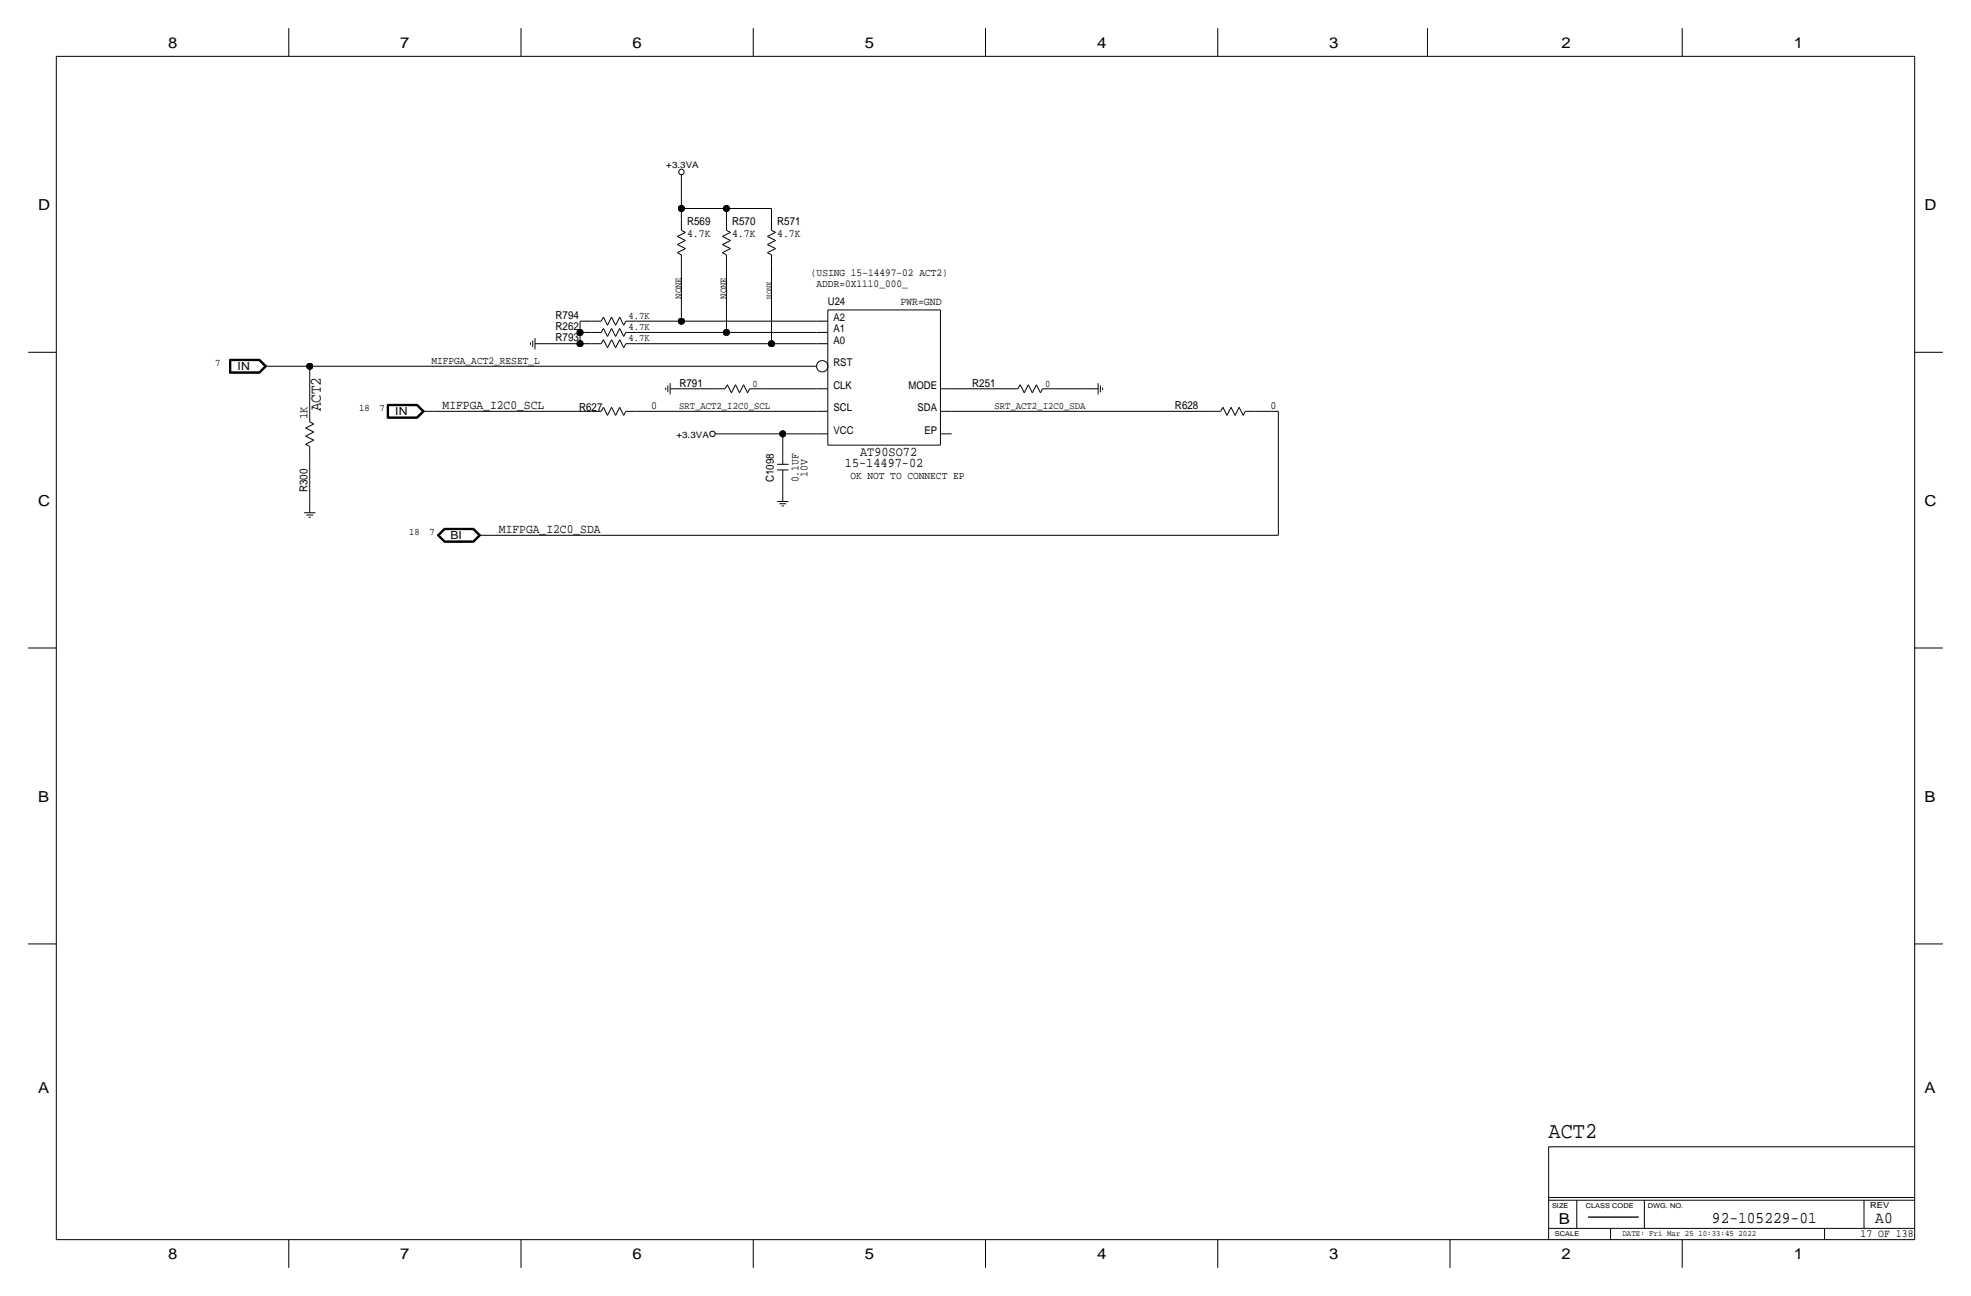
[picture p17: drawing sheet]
<svg xmlns="http://www.w3.org/2000/svg" width="444mm" height="292mm" viewBox="0 0 444 292" stroke-linecap="round" stroke-linejoin="round" font-family="sans-serif">
<defs><g id="words">
<text font-size="5.1" x="349.2" y="256.5">ACT2</text>
<g font-size="3.7">
<text x="386.1" y="275.6">92-105229-01</text>
<text x="422.9" y="275.6">A0</text>
</g>
<text font-size="3.6" x="72.4" y="92.7" transform="rotate(-90 72.4 92.7)">ACT2</text>
<g font-size="3.4">
<text x="37.9" y="10.8">8</text>
<text x="90.3" y="10.8">7</text>
<text x="142.6" y="10.8">6</text>
<text x="195" y="10.8">5</text>
<text x="247.4" y="10.8">4</text>
<text x="299.8" y="10.8">3</text>
<text x="352.2" y="10.8">2</text>
<text x="404.5" y="10.8">1</text>
<text x="8.6" y="47.3">D</text>
<text x="434" y="47.3">D</text>
<text x="8.6" y="114">C</text>
<text x="434" y="114">C</text>
<text x="8.6" y="180.7">B</text>
<text x="434" y="180.7">B</text>
<text x="8.6" y="246.4">A</text>
<text x="434" y="246.4">A</text>
<text x="351.5" y="275.9">B</text>
<text x="37.9" y="283.8">8</text>
<text x="90.3" y="283.8">7</text>
<text x="142.6" y="283.8">6</text>
<text x="195" y="283.8">5</text>
<text x="247.4" y="283.8">4</text>
<text x="299.8" y="283.8">3</text>
<text x="352.1" y="283.8">2</text>
<text x="404.5" y="283.8">1</text>
</g>
<g font-size="3">
<text x="190.5" y="105.2">15-14497-02</text>
<text x="194" y="102.7">AT90SO72</text>
</g>
<g font-size="2.9">
<text x="99.8" y="92.2">MIFPGA_I2C0_SCL</text>
<text x="112.5" y="120.1">MIFPGA_I2C0_SDA</text>
</g>
<text font-size="2.7" x="69.3" y="94.5" transform="rotate(-90 69.3 94.5)">1K</text>
<g font-size="2.5">
<text x="154.9" y="50.8">R569</text>
<text x="154.9" y="53.3">4.7K</text>
<text x="165.1" y="50.8">R570</text>
<text x="165.1" y="53.3">4.7K</text>
<text x="175.3" y="50.8">R571</text>
<text x="175.3" y="53.3">4.7K</text>
<text x="125.3" y="71.9">R794</text>
<text x="203.1" y="68.8">PWR=GND</text>
<text x="125.3" y="77">R793</text>
<text x="125.3" y="74.4">R262</text>
<text x="53.6" y="83.3">IN</text>
<text x="153.2" y="87.1">R791</text>
<text x="219.2" y="87.1">R251</text>
<text x="89.2" y="93.5">IN</text>
<text x="130.6" y="92.7">R627</text>
<text x="146.8" y="92.2">0</text>
<text x="265" y="92.2">R628</text>
<text x="286.5" y="92.2">0</text>
<text x="182.1" y="107.4" transform="rotate(-90 182.1 107.4)">10V</text>
<text x="69.3" y="111" transform="rotate(-90 69.3 111)">R300</text>
<text x="174.5" y="108.7" transform="rotate(-90 174.5 108.7)">C1098</text>
<text x="180.1" y="108.7" transform="rotate(-90 180.1 108.7)">0.1UF</text>
<text x="101.6" y="121.4">BI</text>
<text x="419.6" y="278.9">17 OF 138</text>
</g>
<g font-size="2.4">
<text x="182.9" y="62.2">(USING 15-14497-02 ACT2)</text>
<text x="184.2" y="64.8">ADDR=0X1110_000_</text>
<text x="186.7" y="68.7">U24</text>
<text x="188" y="77.5">A0</text>
<text x="188" y="74.9">A1</text>
<text x="188" y="72.4">A2</text>
<text x="97.3" y="82">MIFPGA_ACT2_RESET_L</text>
<text x="188" y="82.5">RST</text>
<text x="188" y="87.6">CLK</text>
<text x="204.9" y="87.6">MODE</text>
<text x="188" y="92.7">SCL</text>
<text x="206.9" y="92.7">SDA</text>
<text x="188" y="97.8">VCC</text>
<text x="208.5" y="97.8">EP</text>
<text x="191.8" y="107.9">OK NOT TO CONNECT EP</text>
</g>
<g font-size="2.3">
<text x="141.7" y="71.9">4.7K</text>
<text x="153.7" y="67.3" transform="rotate(-90 153.7 67.3)">NONE</text>
<text x="163.8" y="67.3" transform="rotate(-90 163.8 67.3)">NONE</text>
<text x="141.7" y="77">4.7K</text>
<text x="141.7" y="74.4">4.7K</text>
<text x="48.5" y="82.6">7</text>
<text x="169.7" y="87.1">0</text>
<text x="235.7" y="87.1">0</text>
<text x="81" y="92.7">18</text>
<text x="85.6" y="92.7">7</text>
<text x="153.2" y="92.2">SRT_ACT2_I2C0_SCL</text>
<text x="224.3" y="92.2">SRT_ACT2_I2C0_SDA</text>
<text x="92.3" y="120.7">18</text>
<text x="96.9" y="120.7">7</text>
</g>
<g font-size="2">
<text x="150.3" y="37.9">+3.3VA</text>
<text x="152.5" y="98.8">+3.3VA</text>
</g>
<g font-size="1.9">
<text x="421.8" y="272.3">REV</text>
<text x="365.9" y="278.7">DATE: Fri Mar 25 10:33:45 2022</text>
</g>
<text font-size="1.8" x="174" y="67.3" transform="rotate(-90 174 67.3)">NONE</text>
<g font-size="1.5">
<text x="350" y="272.3">SIZE</text>
<text x="357.6" y="272.3">CLASS CODE</text>
<text x="371.6" y="272.3">DWG. NO.</text>
<text x="350.7" y="278.7">SCALE</text>
</g>
</g></defs>
<g fill="none" stroke="#000" stroke-width=".23">
<path d="M12.7 12.7h419.1zM12.7 12.7v266.7zM65.1 6.3v6.4zM117.5 6.3v6.4zM169.9 6.3v6.4zM222.2 6.3v6.4zM274.6 6.3v6.4zM321.9 6.3v6.4zM379.4 6.3v6.4zM431.8 12.7v266.7zM153.7 39.4v2.5zM152.8 55.1l1.8 .9z"/>
<path d="M152.8 53.3l1.8 .9zM152.8 56.9l1.8-.9zM152.8 55.1l1.8-.9zM152.8 53.3l1.8-.9zM152.8 56.9l.9 .6zM153.7 51.9l.9 .5zM153.7 47h10.1zM153.7 41.9v5.1zM153.7 47v2.5zM153.7 59.7v12.7zM153.7 49.5v2.4zM153.7 57.5v2.2z"/>
<path d="M162.9 56.9l.9 .6zM162.9 55.1l1.8 .9zM162.9 53.3l1.8 .9zM162.9 56.9l1.8-.9zM162.9 55.1l1.8-.9zM162.9 53.3l1.8-.9zM163.8 47v2.5zM163.8 59.7v15.2zM163.8 49.5v2.4zM163.8 57.5v2.2zM163.8 51.9l.9 .5zM163.8 47h10.2z"/>
<path d="M173.1 55.1l1.8 .9zM173.1 53.3l1.8 .9zM173.1 56.9l1.8-.9zM173.1 55.1l1.8-.9zM173.1 53.3l1.8-.9zM173.1 56.9l.9 .6zM174 51.9l.9 .5zM174 47v2.5zM174 59.7v17.8zM174 49.5v2.4zM174 57.5v2.2zM6.3 79.4h6.4z"/>
<path d="M119.6 77.2v.5zM120.1 76.7v1.5zM120.6 76.2v2.5zM120.7 77.5h2.5zM123.2 77.5h7.6zM130.8 74.9v2.6zM130.8 74.9h2.5zM130.8 72.4v2.5zM130.8 72.4h2.5zM130.8 77.5h2.5zM133.3 77.5h2.3zM133.3 74.9h2.3z"/>
<path d="M133.3 72.4h2.3zM136.1 76.6l-.5 .9zM136.1 74l-.5 .9zM136.1 71.5l-.5 .9zM136.1 76.6l.9 1.8zM136.1 74l.9 1.8zM136.1 71.5l.9 1.8zM137.9 76.6l.9 1.8zM137.9 74l.9 1.8zM137.9 71.5l.9 1.8zM137.9 76.6l-.9 1.8zM137.9 74l-.9 1.8z"/>
<path d="M137.9 71.5l-.9 1.8zM139.8 76.6l-1 1.8zM139.8 74l-1 1.8zM139.8 71.5l-1 1.8zM139.8 76.6l.9 1.8zM139.8 74l.9 1.8zM139.8 71.5l.9 1.8zM141.1 77.5h2.4zM141.1 74.9h2.4zM141.1 72.4h2.4zM141.1 77.5l-.4 .9zM141.1 74.9l-.4 .9z"/>
<path d="M141.1 72.4l-.4 .9zM143.5 77.5h30.5zM143.5 74.9h20.3zM143.5 72.4h10.2zM153.7 72.4h30.4zM163.8 74.9h20.3zM174 77.5h10.1zM184.1 77.5h2.6zM184.1 74.9h2.6zM184.1 72.4h2.6zM186.7 69.8v30.5zM186.7 69.8h25.4z"/>
<path d="M212.1 69.9v30.4zM431.8 79.4h6.3zM51.8 81v3.1zM51.8 84.1h6.8zM51.8 81h6.8zM51.9 81.1h6.6zM51.9 81.1v2.9zM51.9 84h6.6zM52 81.2v2.7zM52 83.9h6.5zM52 81.2h6.5zM52.1 81.3h6.3z"/>
<path d="M52.1 81.3v2.5zM52.1 83.8h6.3zM58.4 81.3l1.3 1.2zM58.4 83.8l1.3-1.3zM58.5 83.9l1.3-1.3zM58.5 81.2l1.3 1.3zM58.5 81.1l1.5 1.4zM58.6 84.1l1.5-1.6zM58.6 81l1.5 1.5zM59.7 82.5h2.5zM60 82.6l-1.5 1.4zM62.2 82.5h7.6z"/>
<path d="M68.9 96.5l1.9 .9zM68.9 98.3l1.9 .9zM68.9 96.5l1.9-.9zM68.9 98.3l1.9-.9zM69.8 95.1l1 .5zM69.8 82.5h114.3zM69.8 82.5v10.2zM69.8 92.7v2.4zM87.3 91.1v3.2zM87.3 94.3h6.8zM87.3 91.1h6.8zM87.4 91.2h6.7z"/>
<path d="M87.4 91.2v3zM87.4 94.2h6.7zM87.5 91.3v2.8zM87.5 94.1h6.5zM87.5 91.3h6.5zM87.6 91.4h6.4zM87.6 91.4v2.6zM87.6 94h6.4zM94 94l1.2-1.3zM94 91.4l1.2 1.3zM94 94.1l1.4-1.4zM94 91.3l1.4 1.4z"/>
<path d="M94.1 94.2l1.5-1.5zM94.1 91.2l1.5 1.5zM94.1 91.1l1.6 1.6zM94.1 94.3l1.6-1.6zM95.3 92.7h2.5zM97.8 92.7h35.6zM133.3 92.7h2.3zM136.1 91.8l-.5 .9zM136.1 91.8l.9 1.8zM137.9 91.8l.9 1.8zM137.9 91.8l-.9 1.8zM139.8 91.8l-1 1.8z"/>
<path d="M139.8 91.8l.9 1.8zM141.1 92.7h2.4zM141.1 92.7l-.4 .9zM143.5 92.7h40.6zM150.1 87.4v.5zM150.6 86.9v1.5zM151.1 86.4v2.5zM151.1 87.6h2.6zM153.7 87.6h7.6zM161.3 97.8h2.5zM161.3 87.6h2.2zM163.8 97.8h12.7z"/>
<path d="M164 86.7l-.5 .9zM164 86.7l.9 1.8zM165.9 86.7l-1 1.8zM165.9 86.7l.9 1.8zM167.7 86.7l.9 1.8zM167.7 86.7l-.9 1.8zM169.1 87.6h2.3zM169.1 87.6l-.5 .9zM171.4 87.6h12.7zM176.5 97.8v2.5zM176.5 97.8h7.6zM184.1 97.8h2.6z"/>
<path d="M184.1 92.7h2.6zM184.1 87.6h2.6zM212.1 87.6h2.5zM212.1 92.7h2.5zM212.1 97.8h2.5zM214.6 92.7h58.4zM214.6 87.6h12.7zM227.3 87.6h2.3zM230.1 86.7l-.5 .9zM230.1 86.7l.9 1.8zM231.9 86.7l.9 1.8zM231.9 86.7l-.9 1.8z"/>
<path d="M233.7 86.7l.9 1.8zM233.7 86.7l-.9 1.8zM235.1 87.6l-.5 .9zM235.1 87.6h2.4zM237.5 87.6h7.6zM245.1 87.6h2.5zM247.6 86.4v2.5zM248.2 86.9v1.5zM248.7 87.4v.5zM273 92.7h2.3zM275.8 91.8l-.5 .9zM275.8 91.8l.9 1.8z"/>
<path d="M277.6 91.8l-.9 1.8zM277.6 91.8l.9 1.8zM279.5 91.8l.9 1.8zM279.5 91.8l-1 1.8zM280.8 92.7h2.4zM280.8 92.7l-.4 .9zM283.2 92.7h5.1zM288.3 92.7v27.9zM68.6 115.6h2.5zM68.9 100.1l.9 .5zM68.9 100.1l1.9-.9zM69.1 116.1h1.5z"/>
<path d="M69.6 116.6h.5zM69.8 102.9v10.1zM69.8 100.6v2.3zM69.8 113v2.6zM100.2 119.1h6.6zM100.2 119.2h6.6zM100.3 119.3h6.4zM100.3 119.4h6.4zM106.7 119.4l1.2 1.2zM106.7 119.3l1.4 1.3zM106.8 119.2l1.5 1.4zM106.8 119.1l1.6 1.5z"/>
<path d="M175.3 113h2.5zM175.3 105.9h2.5zM175.3 104.6h2.5zM175.8 113.5h1.5zM176.3 114h.5zM176.5 110.5v2.5zM176.5 100.3v4.3zM176.5 105.9v4.6zM186.7 100.3h25.4zM98.6 120.6l1.6 1.6zM98.6 120.6l1.6-1.5zM98.8 120.6l1.4 1.5z"/>
<path d="M98.8 120.6l1.4-1.4zM98.9 120.6l1.4-1.3zM98.9 120.7l1.4 1.3zM99.1 120.6l1.2-1.2zM99.1 120.7l1.2 1.2zM100.2 122.2h6.6zM100.2 122.1h6.6zM100.3 122h6.4zM100.3 121.9h6.4zM106.7 121.9l1.2-1.2zM106.7 122l1.4-1.3zM106.8 122.1l1.5-1.5z"/>
<path d="M106.8 122.2l1.6-1.6zM108 120.6h2.5zM110.5 120.6h177.8zM6.3 146h6.4zM431.8 146h6.3zM6.3 212.8h6.4zM431.8 212.8h6.3zM349.2 258.5v20.9zM349.2 258.5h82.6zM12.7 279.4h419.1zM65.1 279.4v6.4zM117.5 279.4v6.4z"/>
<path d="M169.9 279.4v6.4zM222.2 279.4v6.4zM274.6 279.4v6.4zM327 279.4v6.4zM349.2 269.9h82.6zM349.2 270.5h82.6zM349.2 276.9h82.6zM355.6 270.5v6.4zM363.2 276.9v2.5zM370.8 270.5v6.4zM379.4 279.4v6.4zM411.5 276.9v2.5z"/>
<path d="M420.4 270.5v6.4z"/>
<circle cx="153.7" cy="38.8" r=".61"/>
<circle cx="160.7" cy="97.8" r=".61"/>
<circle cx="185.4" cy="82.6" r="1.28"/>
</g>
<g fill="#000" stroke="#000" stroke-width=".23">
<circle cx="153.7" cy="47" r=".71"/>
<circle cx="163.8" cy="47" r=".71"/>
<circle cx="130.8" cy="74.9" r=".71"/>
<circle cx="130.8" cy="77.5" r=".71"/>
<circle cx="153.7" cy="72.4" r=".71"/>
<circle cx="163.8" cy="74.9" r=".71"/>
<circle cx="174" cy="77.5" r=".71"/>
<circle cx="69.9" cy="82.5" r=".71"/>
<circle cx="176.5" cy="97.8" r=".71"/>
</g>
<path d="M358.1 274.3h11.5z" fill="none" stroke="#000" stroke-width=".3"/>
<use href="#words"/>
</svg>
